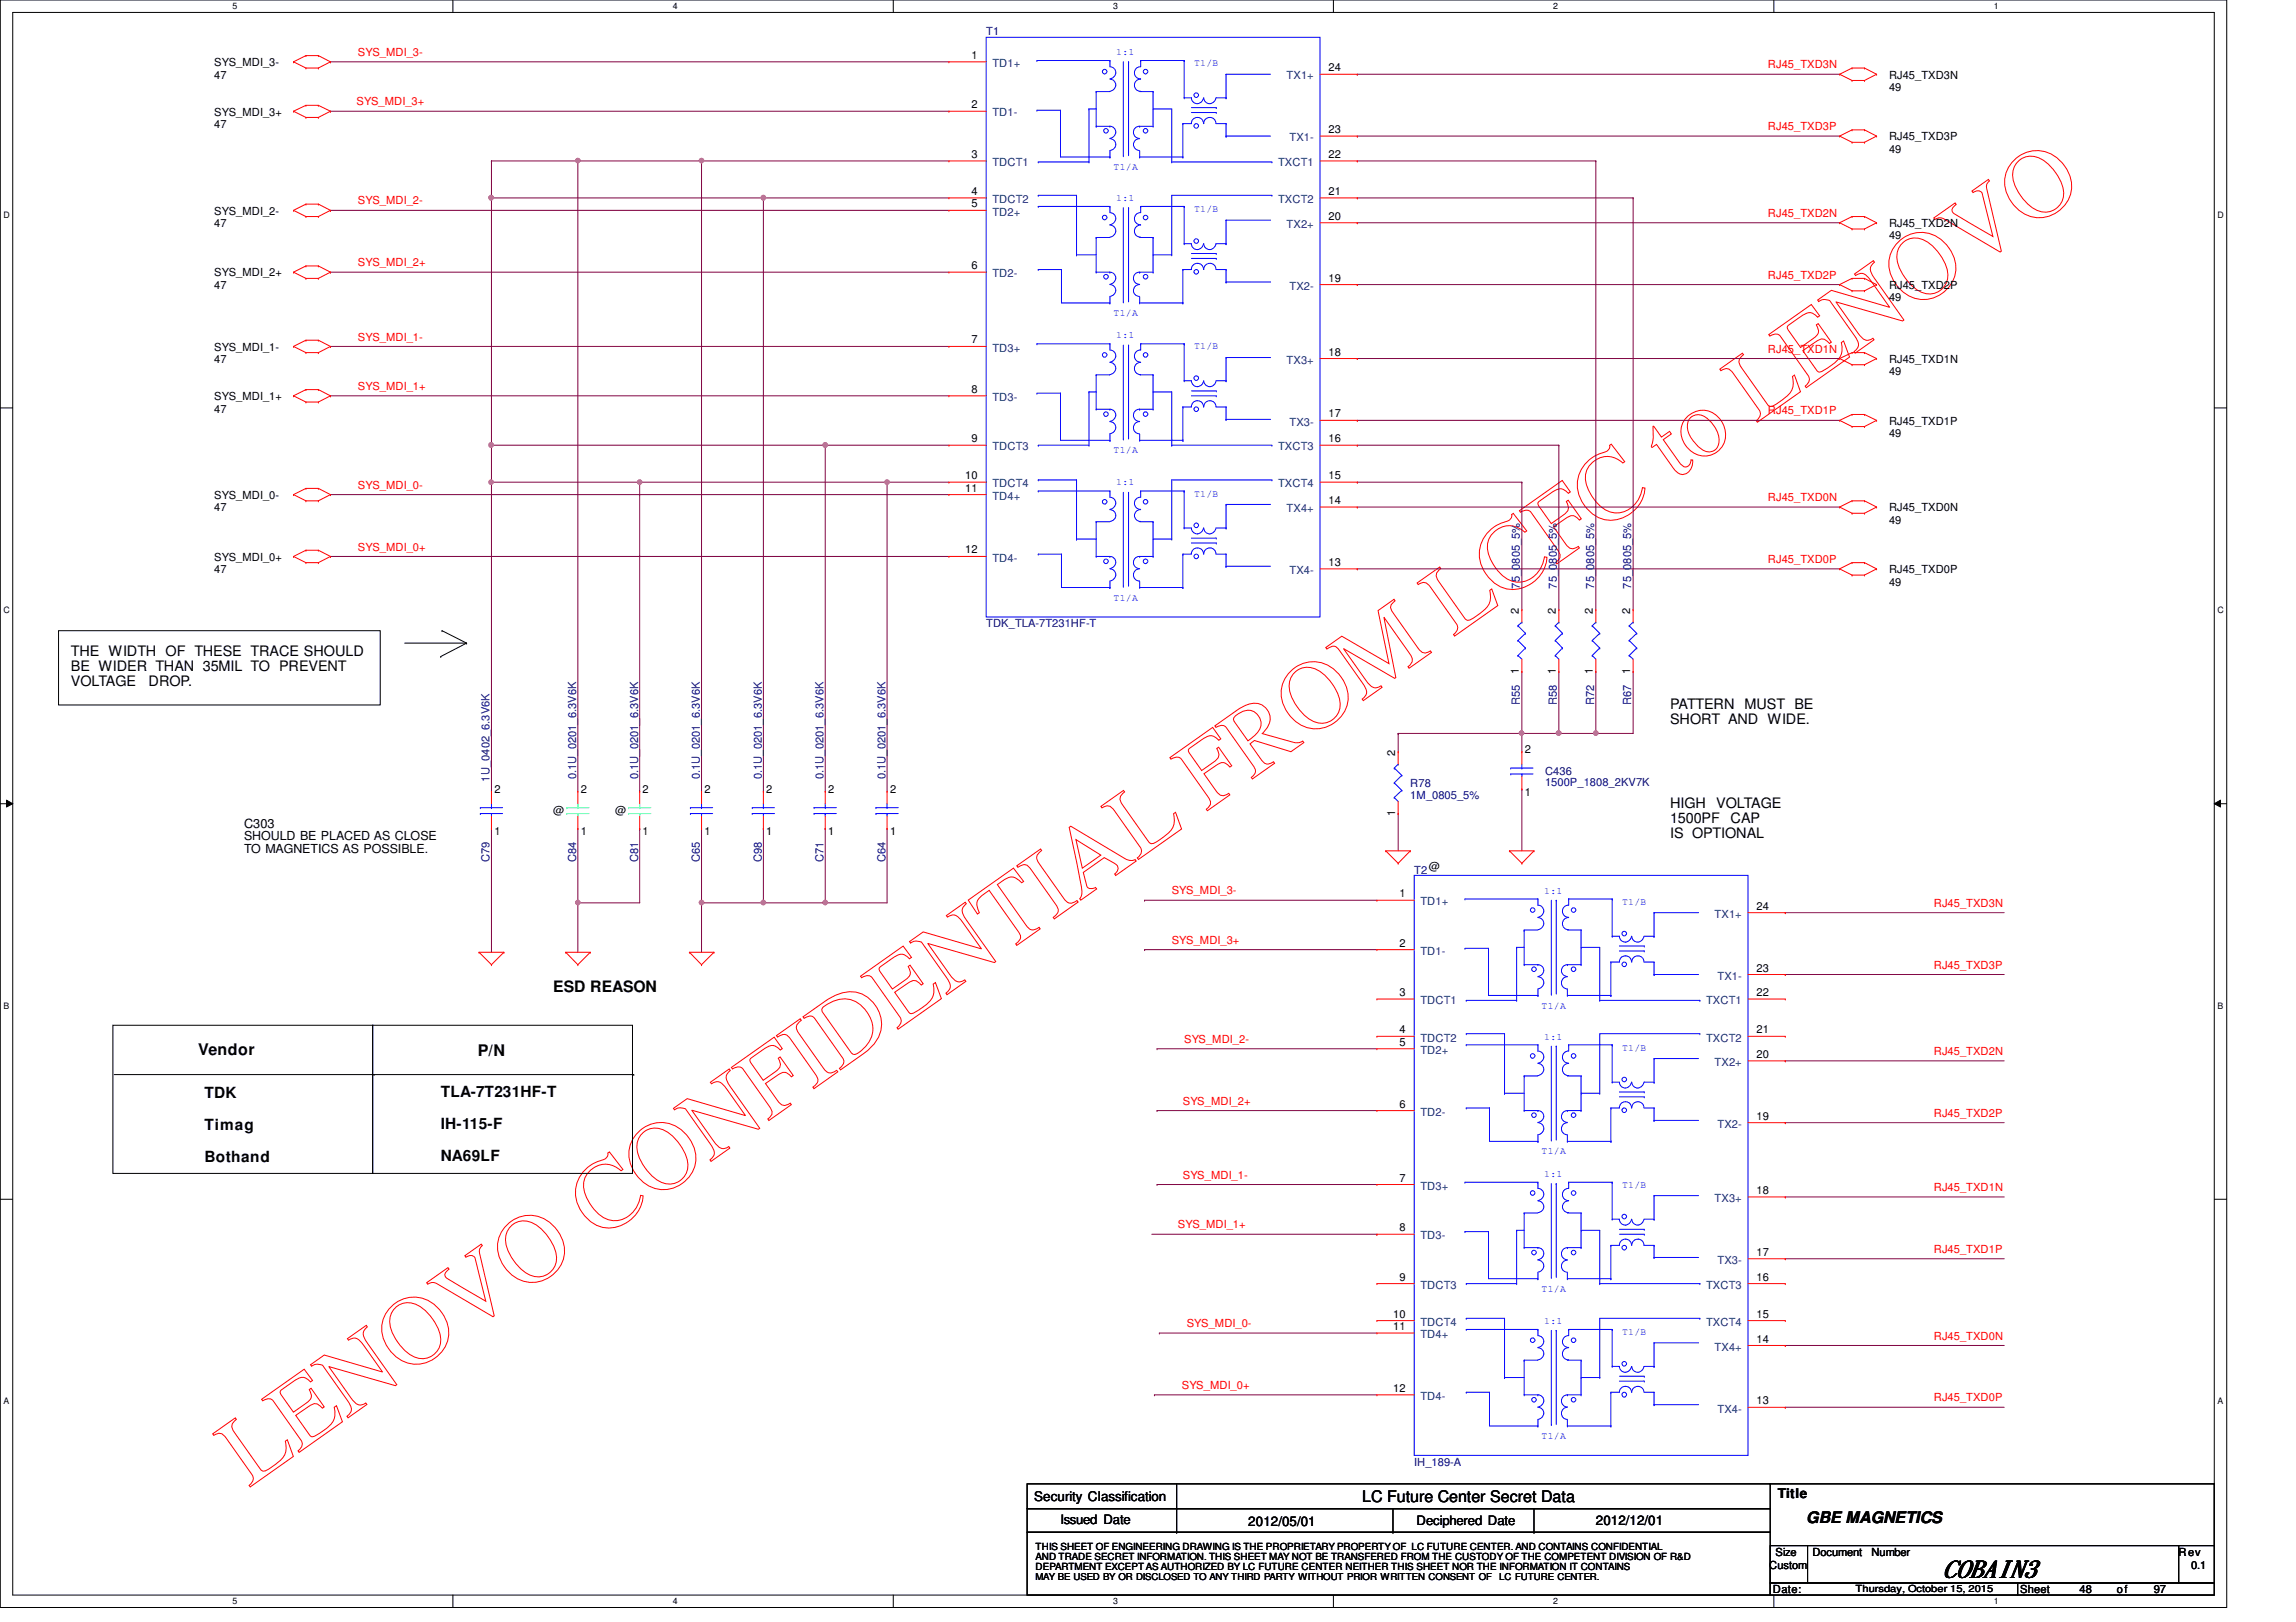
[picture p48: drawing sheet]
<svg xmlns="http://www.w3.org/2000/svg" width="297mm" height="210mm" viewBox="0 0 297 210" stroke-linecap="round" stroke-linejoin="round" font-family="sans-serif">
<defs><g id="words">
<text font-size="12.7" fill="#f00" x="32.2" y="192.5" transform="rotate(-35 32.2 192.5)">LENOVO CONFIDENTIAL FROM LCFC to LENOVO</text>
<text font-size="3.2" x="251.4" y="204">COBAIN3</text>
<g font-size="2.1">
<text x="25.7" y="136.5">Vendor</text>
<text x="61.8" y="136.7">P/N</text>
<text x="176.2" y="194.4">LC Future Center Secret Data</text>
<text x="233.7" y="197.1">GBE MAGNETICS</text>
</g>
<g font-size="2">
<text x="71.6" y="128.3">ESD REASON</text>
<text x="26.5" y="142">TDK</text>
<text x="57" y="141.9">TLA-7T231HF-T</text>
<text x="26.5" y="146.2">Timag</text>
<text x="57" y="146.1">IH-115-F</text>
<text x="26.5" y="150.3">Bothand</text>
<text x="57" y="150.2">NA69LF</text>
</g>
<g font-size="1.9">
<text x="9.2" y="84.9">THE WIDTH OF THESE TRACE SHOULD</text>
<text x="9.2" y="86.8">BE WIDER THAN 35MIL TO PREVENT</text>
<text x="9.2" y="88.7">VOLTAGE</text>
<text x="19.2" y="88.7">DROP.</text>
<text x="216.1" y="91.8">PATTERN MUST BE</text>
<text x="216.1" y="93.7">SHORT AND WIDE.</text>
<text x="216.1" y="104.6">HIGH</text>
<text x="216.1" y="106.5">1500PF</text>
<text x="222" y="104.6">VOLTAGE</text>
<text x="223.9" y="106.5">CAP</text>
<text x="216.1" y="108.4">IS OPTIONAL</text>
</g>
<g font-size="1.7">
<text x="31.6" y="107.1">C303</text>
<text x="133.8" y="194.3">Security Classification</text>
<text x="137.2" y="197.2">Issued Date</text>
<text x="161.5" y="197.5">2012/05/01</text>
<text x="183.3" y="197.4">Deciphered Date</text>
<text x="206.5" y="197.3">2012/12/01</text>
<text x="230" y="193.8">Title</text>
</g>
<g font-size="1.6">
<text x="31.6" y="108.8">SHOULD BE PLACED AS CLOSE</text>
<text x="31.6" y="110.4">TO MAGNETICS AS POSSIBLE.</text>
</g>
<g font-size="1.4" fill="#000080">
<text x="127.6" y="4.6">T1</text>
<text x="196.6" y="76.2" transform="rotate(-90 196.6 76.2)">75_0805_5%</text>
<text x="201.4" y="76.2" transform="rotate(-90 201.4 76.2)">75_0805_5%</text>
<text x="206.2" y="76.2" transform="rotate(-90 206.2 76.2)">75_0805_5%</text>
<text x="211" y="76.2" transform="rotate(-90 211 76.2)">75_0805_5%</text>
<text x="127.6" y="81.2">TDK_TLA-7T231HF-T</text>
<text x="196.6" y="91.2" transform="rotate(-90 196.6 91.2)">R55</text>
<text x="201.4" y="91.2" transform="rotate(-90 201.4 91.2)">R58</text>
<text x="206.2" y="91.2" transform="rotate(-90 206.2 91.2)">R72</text>
<text x="211" y="91.2" transform="rotate(-90 211 91.2)">R67</text>
<text x="63.3" y="101.1" transform="rotate(-90 63.3 101.1)">1U_0402_6.3V6K</text>
<text x="74.5" y="100.8" transform="rotate(-90 74.5 100.8)">0.1U_0201_6.3V6K</text>
<text x="82.5" y="100.8" transform="rotate(-90 82.5 100.8)">0.1U_0201_6.3V6K</text>
<text x="90.5" y="100.8" transform="rotate(-90 90.5 100.8)">0.1U_0201_6.3V6K</text>
<text x="98.5" y="100.8" transform="rotate(-90 98.5 100.8)">0.1U_0201_6.3V6K</text>
<text x="106.5" y="100.8" transform="rotate(-90 106.5 100.8)">0.1U_0201_6.3V6K</text>
<text x="114.6" y="100.8" transform="rotate(-90 114.6 100.8)">0.1U_0201_6.3V6K</text>
<text x="182.5" y="101.9">R78</text>
<text x="199.9" y="100.2">C436</text>
<text x="199.9" y="101.7">1500P_1808_2KV7K</text>
<text x="182.5" y="103.5">1M_0805_5%</text>
<text x="63.3" y="111.5" transform="rotate(-90 63.3 111.5)">C79</text>
<text x="74.5" y="111.5" transform="rotate(-90 74.5 111.5)">C84</text>
<text x="82.5" y="111.5" transform="rotate(-90 82.5 111.5)">C81</text>
<text x="90.5" y="111.5" transform="rotate(-90 90.5 111.5)">C65</text>
<text x="98.5" y="111.5" transform="rotate(-90 98.5 111.5)">C98</text>
<text x="106.5" y="111.5" transform="rotate(-90 106.5 111.5)">C71</text>
<text x="114.6" y="111.5" transform="rotate(-90 114.6 111.5)">C64</text>
<text x="183" y="113.1">T2</text>
<text x="183" y="189.7">IH_189-A</text>
</g>
<g font-size="1.4">
<text x="27.7" y="8.6">SYS_MDI_3-</text>
<text x="27.7" y="10.2">47</text>
<text x="125.7" y="7.6">1</text>
<text x="171.9" y="9.2">24</text>
<text x="244.4" y="10.2">RJ45_TXD3N</text>
<text x="244.4" y="11.8">49</text>
<text x="27.7" y="15">SYS_MDI_3+</text>
<text x="27.7" y="16.6">47</text>
<text x="125.7" y="14">2</text>
<text x="171.9" y="17.2">23</text>
<text x="125.7" y="20.4">3</text>
<text x="171.9" y="20.4">22</text>
<text x="244.4" y="18.2">RJ45_TXD3P</text>
<text x="244.4" y="19.8">49</text>
<text x="27.7" y="27.8">SYS_MDI_2-</text>
<text x="27.7" y="29.4">47</text>
<text x="125.7" y="25.2">4</text>
<text x="125.7" y="26.8">5</text>
<text x="171.9" y="28.4">20</text>
<text x="171.9" y="25.2">21</text>
<text x="244.4" y="29.4">RJ45_TXD2N</text>
<text x="27.7" y="35.8">SYS_MDI_2+</text>
<text x="125.7" y="34.8">6</text>
<text x="244.4" y="31">49</text>
<text x="27.7" y="37.4">47</text>
<text x="171.9" y="36.4">19</text>
<text x="244.4" y="37.4">RJ45_TXD2P</text>
<text x="244.4" y="39">49</text>
<text x="27.7" y="45.4">SYS_MDI_1-</text>
<text x="27.7" y="47">47</text>
<text x="125.7" y="44.5">7</text>
<text x="171.9" y="46">18</text>
<text x="244.4" y="47">RJ45_TXD1N</text>
<text x="27.7" y="51.8">SYS_MDI_1+</text>
<text x="27.7" y="53.4">47</text>
<text x="125.7" y="50.8">8</text>
<text x="244.4" y="48.6">49</text>
<text x="125.7" y="57.2">9</text>
<text x="171.9" y="57.2">16</text>
<text x="171.9" y="54">17</text>
<text x="244.4" y="55">RJ45_TXD1P</text>
<text x="244.4" y="56.6">49</text>
<text x="27.7" y="64.6">SYS_MDI_0-</text>
<text x="124.9" y="62">10</text>
<text x="124.9" y="63.6">11</text>
<text x="171.9" y="65.2">14</text>
<text x="171.9" y="62">15</text>
<text x="27.7" y="66.2">47</text>
<text x="124.9" y="71.6">12</text>
<text x="244.4" y="66.2">RJ45_TXD0N</text>
<text x="244.4" y="67.8">49</text>
<text x="27.7" y="72.6">SYS_MDI_0+</text>
<text x="27.7" y="74.2">47</text>
<text x="171.9" y="73.2">13</text>
<text x="244.4" y="74.2">RJ45_TXD0P</text>
<text x="244.4" y="75.8">49</text>
<text x="196.5" y="79.4" transform="rotate(-90 196.5 79.4)">2</text>
<text x="201.3" y="79.4" transform="rotate(-90 201.3 79.4)">2</text>
<text x="206.1" y="79.4" transform="rotate(-90 206.1 79.4)">2</text>
<text x="210.9" y="79.4" transform="rotate(-90 210.9 79.4)">2</text>
<text x="196.5" y="87.2" transform="rotate(-90 196.5 87.2)">1</text>
<text x="201.3" y="87.2" transform="rotate(-90 201.3 87.2)">1</text>
<text x="206.1" y="87.2" transform="rotate(-90 206.1 87.2)">1</text>
<text x="210.9" y="87.2" transform="rotate(-90 210.9 87.2)">1</text>
<text x="180.5" y="97.8" transform="rotate(-90 180.5 97.8)">2</text>
<text x="197.3" y="97.5">2</text>
<text x="64" y="102.6">2</text>
<text x="71.6" y="105.4">@</text>
<text x="75.1" y="102.6">2</text>
<text x="79.6" y="105.4">@</text>
<text x="83.1" y="102.6">2</text>
<text x="91.1" y="102.6">2</text>
<text x="99.1" y="102.6">2</text>
<text x="107.1" y="102.6">2</text>
<text x="115.1" y="102.6">2</text>
<text x="180.5" y="105.6" transform="rotate(-90 180.5 105.6)">1</text>
<text x="197.3" y="103">1</text>
<text x="64" y="108.1">1</text>
<text x="75.1" y="108.1">1</text>
<text x="83.1" y="108.1">1</text>
<text x="91.1" y="108.1">1</text>
<text x="99.1" y="108.1">1</text>
<text x="107.1" y="108.1">1</text>
<text x="115.1" y="108.1">1</text>
<text x="184.9" y="112.6">@</text>
<text x="181.1" y="116.1">1</text>
<text x="227.2" y="117.7">24</text>
<text x="181.1" y="122.5">2</text>
<text x="227.2" y="125.7">23</text>
<text x="181.1" y="128.9">3</text>
<text x="227.2" y="128.9">22</text>
<text x="181.1" y="133.7">4</text>
<text x="181.1" y="135.3">5</text>
<text x="227.2" y="136.9">20</text>
<text x="227.2" y="133.7">21</text>
<text x="181.1" y="143.3">6</text>
<text x="227.2" y="144.9">19</text>
<text x="181.1" y="152.9">7</text>
<text x="227.2" y="154.5">18</text>
<text x="181.1" y="159.3">8</text>
<text x="181.1" y="165.7">9</text>
<text x="227.2" y="165.7">16</text>
<text x="227.2" y="162.5">17</text>
<text x="180.3" y="170.5">10</text>
<text x="180.3" y="172.1">11</text>
<text x="227.2" y="173.7">14</text>
<text x="227.2" y="170.5">15</text>
<text x="180.3" y="180.1">12</text>
<text x="227.2" y="181.7">13</text>
<text x="228.9" y="203">Custom</text>
<text x="229.7" y="201.4">Size</text>
<text x="234.5" y="201.4">Document</text>
<text x="242.1" y="201.4">Number</text>
<text x="281.9" y="201.4">Rev</text>
<text x="283.5" y="203">0.1</text>
<text x="229.4" y="206.2">Date:</text>
<text x="261.4" y="206.2">Sheet</text>
<text x="269" y="206.2">48</text>
<text x="273.9" y="206.2">of</text>
<text x="278.6" y="206.2">97</text>
</g>
<g font-size="1.4" fill="#f00">
<text x="46.3" y="7.2">SYS_MDI_3-</text>
<text x="228.7" y="8.8">RJ45_TXD3N</text>
<text x="46.1" y="13.6">SYS_MDI_3+</text>
<text x="228.7" y="16.8">RJ45_TXD3P</text>
<text x="46.3" y="26.5">SYS_MDI_2-</text>
<text x="228.7" y="28.1">RJ45_TXD2N</text>
<text x="46.3" y="34.5">SYS_MDI_2+</text>
<text x="228.7" y="36.1">RJ45_TXD2P</text>
<text x="46.3" y="44.1">SYS_MDI_1-</text>
<text x="228.7" y="45.6">RJ45_TXD1N</text>
<text x="46.3" y="50.5">SYS_MDI_1+</text>
<text x="228.7" y="53.6">RJ45_TXD1P</text>
<text x="46.3" y="63.2">SYS_MDI_0-</text>
<text x="228.7" y="64.9">RJ45_TXD0N</text>
<text x="46.3" y="71.2">SYS_MDI_0+</text>
<text x="228.7" y="72.9">RJ45_TXD0P</text>
<text x="151.6" y="115.7">SYS_MDI_3-</text>
<text x="250.2" y="117.3">RJ45_TXD3N</text>
<text x="151.6" y="122.1">SYS_MDI_3+</text>
<text x="250.2" y="125.3">RJ45_TXD3P</text>
<text x="153.2" y="135">SYS_MDI_2-</text>
<text x="250.2" y="136.5">RJ45_TXD2N</text>
<text x="153" y="143">SYS_MDI_2+</text>
<text x="250.2" y="144.5">RJ45_TXD2P</text>
<text x="153" y="152.5">SYS_MDI_1-</text>
<text x="250.2" y="154.1">RJ45_TXD1N</text>
<text x="152.4" y="159">SYS_MDI_1+</text>
<text x="250.2" y="162.1">RJ45_TXD1P</text>
<text x="153.5" y="171.7">SYS_MDI_0-</text>
<text x="250.2" y="173.4">RJ45_TXD0N</text>
<text x="152.9" y="179.7">SYS_MDI_0+</text>
<text x="250.2" y="181.4">RJ45_TXD0P</text>
</g>
<g font-size="1.4" fill="#004080">
<text x="128.4" y="8.7">TD1+</text>
<text x="166.5" y="10.3">TX1+</text>
<text x="128.4" y="15.1">TD1-</text>
<text x="128.4" y="21.5">TDCT1</text>
<text x="165.4" y="21.5">TXCT1</text>
<text x="166.8" y="18.3">TX1-</text>
<text x="128.4" y="26.3">TDCT2</text>
<text x="128.4" y="27.9">TD2+</text>
<text x="165.4" y="26.3">TXCT2</text>
<text x="166.5" y="29.5">TX2+</text>
<text x="128.4" y="35.9">TD2-</text>
<text x="166.8" y="37.5">TX2-</text>
<text x="128.4" y="45.5">TD3+</text>
<text x="166.5" y="47.1">TX3+</text>
<text x="128.4" y="51.9">TD3-</text>
<text x="128.4" y="58.3">TDCT3</text>
<text x="165.4" y="58.3">TXCT3</text>
<text x="166.8" y="55.1">TX3-</text>
<text x="128.4" y="63.1">TDCT4</text>
<text x="128.4" y="64.7">TD4+</text>
<text x="165.4" y="63.1">TXCT4</text>
<text x="166.5" y="66.3">TX4+</text>
<text x="128.4" y="72.7">TD4-</text>
<text x="166.8" y="74.3">TX4-</text>
<text x="183.8" y="117.2">TD1+</text>
<text x="221.8" y="118.8">TX1+</text>
<text x="183.8" y="123.6">TD1-</text>
<text x="183.8" y="130">TDCT1</text>
<text x="220.7" y="130">TXCT1</text>
<text x="222.2" y="126.8">TX1-</text>
<text x="183.8" y="134.8">TDCT2</text>
<text x="183.8" y="136.4">TD2+</text>
<text x="220.7" y="134.8">TXCT2</text>
<text x="221.8" y="138">TX2+</text>
<text x="183.8" y="144.4">TD2-</text>
<text x="222.2" y="146">TX2-</text>
<text x="183.8" y="154">TD3+</text>
<text x="221.8" y="155.6">TX3+</text>
<text x="183.8" y="160.4">TD3-</text>
<text x="183.8" y="166.8">TDCT3</text>
<text x="220.7" y="166.8">TXCT3</text>
<text x="222.2" y="163.6">TX3-</text>
<text x="183.8" y="171.6">TDCT4</text>
<text x="183.8" y="173.2">TD4+</text>
<text x="220.7" y="171.6">TXCT4</text>
<text x="221.8" y="174.8">TX4+</text>
<text x="183.8" y="181.2">TD4-</text>
<text x="222.2" y="182.8">TX4-</text>
</g>
<g font-size="1.3" fill="#00f">
<text x="144.4" y="7.2">1:1</text>
<text x="154.5" y="8.6">T1/B</text>
<text x="144.1" y="22">T1/A</text>
<text x="144.4" y="26">1:1</text>
<text x="154.5" y="27.5">T1/B</text>
<text x="144.1" y="40.9">T1/A</text>
<text x="144.4" y="43.8">1:1</text>
<text x="154.5" y="45.2">T1/B</text>
<text x="144.1" y="58.7">T1/A</text>
<text x="144.4" y="62.8">1:1</text>
<text x="154.5" y="64.3">T1/B</text>
<text x="144.1" y="77.7">T1/A</text>
<text x="199.8" y="115.7">1:1</text>
<text x="209.8" y="117.1">T1/B</text>
<text x="199.4" y="130.5">T1/A</text>
<text x="199.8" y="134.5">1:1</text>
<text x="209.8" y="136">T1/B</text>
<text x="199.4" y="149.4">T1/A</text>
<text x="199.8" y="152.3">1:1</text>
<text x="209.8" y="153.7">T1/B</text>
<text x="199.4" y="167.2">T1/A</text>
<text x="199.8" y="171.3">1:1</text>
<text x="209.8" y="172.8">T1/B</text>
<text x="199.4" y="186.2">T1/A</text>
</g>
<g font-size="1.3">
<text x="134" y="200.6">THIS SHEET OF ENGINEERING DRAWING IS THE PROPRIETARY PROPERTY OF LC FUTURE CENTER. AND CONTAINS CONFIDENTIAL</text>
<text x="134" y="201.9">AND TRADE SECRET INFORMATION. THIS SHEET MAY NOT BE TRANSFERED FROM THE CUSTODY OF THE COMPETENT DIVISION OF R&amp;D</text>
<text x="134" y="203.2">DEPARTMENT EXCEPT AS AUTHORIZED BY LC FUTURE CENTER NEITHER THIS SHEET NOR THE INFORMATION IT CONTAINS</text>
<text x="240.1" y="206">Thursday, October 15, 2015</text>
</g>
<g font-size="1.2">
<text x="134" y="204.5">MAY BE USED BY OR DISCLOSED TO ANY THIRD PARTY WITHOUT PRIOR WRITTEN CONSENT OF</text>
<text x="194" y="204.5">LC FUTURE CENTER.</text>
</g>
<g font-size="1.1">
<text x="30.1" y="1.1">5</text>
<text x="87" y="1.1">4</text>
<text x="144" y="1.1">3</text>
<text x="201" y="1.1">2</text>
<text x="257.9" y="1.1">1</text>
<text x=".5" y="28.2">D</text>
<text x="286.9" y="28.2">D</text>
<text x=".5" y="79.3">C</text>
<text x="286.9" y="79.3">C</text>
<text x=".5" y="130.6">B</text>
<text x="286.9" y="130.6">B</text>
<text x=".5" y="181.7">A</text>
<text x="286.9" y="181.7">A</text>
<text x="30.1" y="207.6">5</text>
<text x="87" y="207.6">4</text>
<text x="144" y="207.6">3</text>
<text x="201" y="207.6">2</text>
<text x="257.9" y="207.6">1</text>
</g>
</g></defs>
<path d="M0 0h288.1v208h-288.1zM1.6 1.6h284.9v204.8h-284.9z" fill="none" stroke="#000" stroke-width=".13"/>
<g fill="#fff">
<path d="M30.1 .2h.6v1.2h-.6z"/>
<path d="M30.1 206.6h.6v1.2h-.6z"/>
</g>
<path d="M58.6 0v1.6M58.6 206.4v1.6" fill="none" stroke="#000" stroke-width=".13"/>
<g fill="#fff">
<path d="M87 .2h.6v1.2h-.6z"/>
<path d="M87 206.6h.6v1.2h-.6z"/>
</g>
<path d="M115.6 0v1.6M115.6 206.4v1.6" fill="none" stroke="#000" stroke-width=".13"/>
<g fill="#fff">
<path d="M144 .2h.6v1.2h-.6z"/>
<path d="M144 206.6h.6v1.2h-.6z"/>
</g>
<path d="M172.5 0v1.6M172.5 206.4v1.6" fill="none" stroke="#000" stroke-width=".13"/>
<g fill="#fff">
<path d="M201 .2h.5v1.2h-.5z"/>
<path d="M201 206.6h.5v1.2h-.5z"/>
</g>
<path d="M229.5 0v1.6M229.5 206.4v1.6" fill="none" stroke="#000" stroke-width=".13"/>
<g fill="#fff">
<path d="M257.9 .2h.6v1.2h-.6z"/>
<path d="M257.9 206.6h.6v1.2h-.6z"/>
<path d="M.5 27.2h.7v1.2h-.7z"/>
<path d="M286.9 27.2h.8v1.2h-.8z"/>
<path d="M.5 78.4h.7v1.1h-.7z"/>
<path d="M286.9 78.4h.8v1.1h-.8z"/>
</g>
<path d="M0 52.8h1.6M286.5 52.8h1.6" fill="none" stroke="#000" stroke-width=".13"/>
<g fill="#fff">
<path d="M.5 129.6h.7v1.2h-.7z"/>
<path d="M286.9 129.6h.7v1.2h-.7z"/>
</g>
<path d="M0 104h1.6M.8 103.5l.8 .5-.8 .4zM286.5 104l.8-.5v.9zM286.5 104h1.6" fill="none" stroke="#000" stroke-width=".13"/>
<path d="M.8 103.5l.8 .5-.8 .4zM286.5 104l.8-.5v.9z" fill="#000"/>
<g fill="#fff">
<path d="M.5 180.8h.7v1.1h-.7z"/>
<path d="M286.9 180.8h.7v1.1h-.7z"/>
</g>
<g fill="none" stroke="#000" stroke-width=".13">
<path d="M7.6 81.6h41.6v9.6h-41.6zM52.4 83.2h8M57 85h.1M57.2 81.6h.1M57.2 81.6l3.2 1.6M60.4 83.2h.1M60.4 83.2l-3.4 1.8M14.6 132.7h33.6v19.1h-33.6zM14.8 139.1h67.2M48.2 132.7h33.6v19.1h-33.6zM48.4 139.1h.1M82 139.1h.1"/>
<path d="M0 155.2h1.6M286.5 155.2h1.6"/>
</g>
<g fill="none" stroke="#800040" stroke-width=".13">
<path d="M42.8 14.4h.1M42.8 8h.1M42.8 14.4h80M42.8 8h80M42.8 35.2h.1M42.8 27.2h.1M42.8 35.2h80M42.8 27.2h80M42.8 51.2h.1M42.8 44.8h.1M42.8 51.2h80M42.8 44.8h80"/>
<path d="M42.8 72h.1M42.8 64h.1M42.8 72h80M42.8 64h80M90.8 116.8h.1M90.8 116.8v6.4M98.8 107.2h.1M98.8 107.2v9.6M106.8 107.2h.1M106.8 107.2v9.6M114.8 107.2h.1M114.8 107.2v9.6"/>
</g>
<circle cx="90.8" cy="116.8" r=".3" fill="#f0f"/>
<circle cx="90.8" cy="116.8" r=".3" fill="none" stroke="#f0f" stroke-width=".13"/>
<path d="M106.8 116.8h.1M106.8 116.8h8" fill="none" stroke="#800040" stroke-width=".13"/>
<circle cx="106.8" cy="116.8" r=".3" fill="#f0f"/>
<circle cx="106.8" cy="116.8" r=".3" fill="none" stroke="#f0f" stroke-width=".13"/>
<path d="M63.6 107.2h.1M63.6 107.2v16M74.8 116.8h.1M74.8 107.2h.1M74.8 107.2v16M82.8 107.2h.1M82.8 107.2v9.6h-8" fill="none" stroke="#800040" stroke-width=".13"/>
<circle cx="74.8" cy="116.8" r=".3" fill="#f0f"/>
<circle cx="74.8" cy="116.8" r=".3" fill="none" stroke="#f0f" stroke-width=".13"/>
<path d="M90.8 107.2h.1M90.8 116.8h.1M90.8 107.2v9.6M90.8 116.8h8" fill="none" stroke="#800040" stroke-width=".13"/>
<circle cx="98.8" cy="116.8" r=".3" fill="#f0f"/>
<circle cx="98.8" cy="116.8" r=".3" fill="none" stroke="#f0f" stroke-width=".13"/>
<g fill="none" stroke="#800040" stroke-width=".13">
<path d="M63.6 25.6h.1M63.6 20.8h.1M63.6 20.8v81.6M90.8 20.8h.1M90.8 20.8h32M98.8 25.6h.1M98.8 25.6h24M63.6 57.6h.1M63.6 57.6h59.2M106.8 57.6h.1M106.8 57.6v44.8M63.6 62.4h.1"/>
<path d="M114.8 62.4h.1M114.8 62.4h8M114.8 62.4v40M98.8 116.8h.1M98.8 116.8h8"/>
</g>
<circle cx="106.8" cy="57.6" r=".31" fill="#f0f"/>
<circle cx="106.8" cy="57.6" r=".31" fill="none" stroke="#f0f" stroke-width=".13"/>
<circle cx="63.5" cy="57.6" r=".31" fill="#f0f"/>
<circle cx="63.5" cy="57.6" r=".31" fill="none" stroke="#f0f" stroke-width=".13"/>
<path d="M63.6 25.6h.1M63.6 25.6h35.2M98.8 25.6h.1M98.8 25.6v76.8" fill="none" stroke="#800040" stroke-width=".13"/>
<circle cx="98.7" cy="25.6" r=".31" fill="#f0f"/>
<circle cx="98.7" cy="25.6" r=".31" fill="none" stroke="#f0f" stroke-width=".13"/>
<circle cx="63.5" cy="25.6" r=".31" fill="#f0f"/>
<circle cx="63.5" cy="25.6" r=".31" fill="none" stroke="#f0f" stroke-width=".13"/>
<path d="M90.8 20.8h.1M90.8 20.8v81.6" fill="none" stroke="#800040" stroke-width=".13"/>
<circle cx="90.8" cy="20.8" r=".3" fill="#f0f"/>
<circle cx="90.8" cy="20.8" r=".3" fill="none" stroke="#f0f" stroke-width=".13"/>
<path d="M82.8 62.4h.1M82.8 62.4v40M82.8 62.4h32" fill="none" stroke="#800040" stroke-width=".13"/>
<circle cx="114.8" cy="62.4" r=".3" fill="#f0f"/>
<circle cx="114.8" cy="62.4" r=".3" fill="none" stroke="#f0f" stroke-width=".13"/>
<path d="M74.8 20.8h.1M74.8 20.8v81.6" fill="none" stroke="#800040" stroke-width=".13"/>
<circle cx="74.8" cy="20.8" r=".3" fill="#f0f"/>
<circle cx="74.8" cy="20.8" r=".3" fill="none" stroke="#f0f" stroke-width=".13"/>
<path d="M74.8 20.8h.1M74.8 20.8h16M63.6 62.4h.1M63.6 62.4h19.2" fill="none" stroke="#800040" stroke-width=".13"/>
<circle cx="82.8" cy="62.4" r=".3" fill="#f0f"/>
<circle cx="82.8" cy="62.4" r=".3" fill="none" stroke="#f0f" stroke-width=".13"/>
<circle cx="63.5" cy="62.4" r=".3" fill="#f0f"/>
<circle cx="63.5" cy="62.4" r=".3" fill="none" stroke="#f0f" stroke-width=".13"/>
<g fill="none" stroke="#800040" stroke-width=".13">
<path d="M175.6 17.6h.1M175.6 9.6h.1M175.6 17.6h62.4M175.6 9.6h62.4M63.6 20.8h.1M63.6 20.8h11.2M175.6 36.8h.1M175.6 28.8h.1M175.6 20.8h.1M175.6 25.6h.1M175.6 20.8h30.9M175.6 36.8h62.4"/>
<path d="M175.6 28.8h62.4M175.6 25.6h35.7M206.5 20.8h.1M206.5 20.8v58.1M211.3 25.6h.1M211.3 25.6v53.3M175.6 54.4h.1M175.6 46.4h.1M175.6 57.6h.1M175.6 54.4h62.4M175.6 46.4h62.4M175.6 57.6h26.1"/>
<path d="M201.7 57.6h.1M201.7 57.6v21.3M175.6 73.6h.1M175.6 65.6h.1M175.6 62.4h.1M175.6 73.6h62.4M175.6 65.6h62.4M175.6 62.4h21.3M196.9 62.4h.1M196.9 62.4v16.5M196.9 86.9h.1M196.9 94.9h.1"/>
<path d="M196.9 86.9v8M201.7 86.9h.1M201.7 86.9v8h-4.8M206.5 94.9h.1M211.3 86.9h.1M211.3 86.9v8h-4.8"/>
</g>
<circle cx="201.7" cy="94.9" r=".31" fill="#f0f"/>
<circle cx="201.7" cy="94.9" r=".31" fill="none" stroke="#f0f" stroke-width=".13"/>
<path d="M206.5 86.9h.1M206.5 86.9v8" fill="none" stroke="#800040" stroke-width=".13"/>
<circle cx="206.5" cy="94.9" r=".3" fill="#f0f"/>
<circle cx="206.5" cy="94.9" r=".3" fill="none" stroke="#f0f" stroke-width=".13"/>
<path d="M180.9 94.9h.1M180.9 94.9h16M196.9 94.9h.1M196.9 94.9v2.4M201.7 94.9h.1M201.7 94.9h4.8M196.9 102.1h.1M196.9 102.1v8" fill="none" stroke="#800040" stroke-width=".13"/>
<circle cx="196.8" cy="94.9" r=".3" fill="#f0f"/>
<circle cx="196.8" cy="94.9" r=".3" fill="none" stroke="#f0f" stroke-width=".13"/>
<g fill="none" stroke="#800040" stroke-width=".13">
<path d="M180.9 94.9h.1M180.9 94.9v2.4M148.1 116.5h.1M148.1 116.5h30M180.9 105.3h.1M180.9 105.3v4.8M231 118.1h.1M231 118.1h28.3M148.1 122.9h.1M148.1 122.9h30M149.7 135.7h.1M149.7 135.7h28.4"/>
<path d="M231 126.1h.1M231 137.3h.1M231 126.1h28.3M231 137.3h28.3M149 159.7h29.1M149.7 153.3h.1M149.7 143.7h.1M149.7 153.3h28.4M149.7 143.7h28.4M178.1 159.7h.1M231 145.3h.1M231 154.9h.1"/>
<path d="M231 145.3h28.3M231 154.9h28.3M150 172.5h.1M150 172.5h28.1M231 162.9h.1M231 174.1h.1M231 162.9h28.3M231 174.1h28.3M149.3 180.5h.1M149.3 180.5h28.8M231 182.1h.1M231 182.1h28.3"/>
</g>
<g fill="none" stroke="#f00" stroke-width=".13">
<path d="M38 8h.1M38 14.4h.1M38 8l1.6 .8M38 14.4l1.6 .8M39.6 7.2h.1M39.6 8.8h.1M39.6 13.6h.1M39.6 15.2h.1M39.6 7.2h1.6M39.6 7.2l-1.6 .8M39.6 8.8h1.6M39.6 13.6h1.6"/>
<path d="M39.6 13.6l-1.6 .8M39.6 15.2h1.6M41.2 7.2h.1M41.2 8.8h.1M41.2 13.6h.1M41.2 15.2h.1M41.2 7.2l1.6 .8M41.2 13.6l1.6 .8M42.8 8h.1M42.8 14.4h.1M42.8 8l-1.6 .8M42.8 14.4l-1.6 .8"/>
<path d="M122.8 14.4h.1M122.8 8h.1M122.8 14.4h4.8M122.8 8h4.8M170.8 17.6h4.8M170.8 9.6h4.8M175.6 17.6h.1M175.6 9.6h.1M238 9.6h.1M238 17.6h.1M238 9.6l1.6 .8M238 17.6l1.6 .8"/>
<path d="M239.6 8.8h.1M239.6 10.4h.1M239.6 16.8h.1M239.6 18.4h.1M239.6 8.8h1.6M239.6 8.8l-1.6 .8M239.6 10.4h1.6M239.6 16.8l-1.6 .8M239.6 16.8h1.6M239.6 18.4h1.6M241.2 8.8h.1M241.2 10.4h.1"/>
<path d="M241.2 16.8h.1M241.2 18.4h.1M241.2 8.8l1.6 .8M241.2 16.8l1.6 .8M242.8 9.6h.1M242.8 17.6h.1M242.8 9.6l-1.6 .8M242.8 17.6l-1.6 .8M38 27.2h.1M38 35.2h.1M38 27.2l1.6 .8M38 35.2l1.6 .8"/>
<path d="M39.6 26.4h.1M39.6 28h.1M39.6 34.4h.1M39.6 36h.1M39.6 26.4h1.6M39.6 26.4l-1.6 .8M39.6 28h1.6M39.6 34.4h1.6M39.6 34.4l-1.6 .8M39.6 36h1.6M41.2 26.4h.1M41.2 28h.1"/>
<path d="M41.2 34.4h.1M41.2 36h.1M41.2 26.4l1.6 .8M41.2 34.4l1.6 .8M42.8 27.2h.1M42.8 35.2h.1M42.8 27.2l-1.6 .8M42.8 35.2l-1.6 .8M122.8 20.8h.1M122.8 25.6h.1M122.8 27.2h.1M122.8 35.2h.1"/>
<path d="M122.8 20.8h4.8M122.8 25.6h4.8M122.8 27.2h4.8M122.8 35.2h4.8M170.8 20.8h4.8M170.8 25.6h4.8M170.8 36.8h4.8M170.8 28.8h4.8M175.6 36.8h.1M175.6 28.8h.1M175.6 25.6h.1M175.6 20.8h.1"/>
<path d="M238 28.8h.1M238 36.8h.1M238 28.8l1.6 .8M238 36.8l1.6 .8M239.6 28h.1M239.6 29.6h.1M239.6 36h.1M239.6 37.6h.1M239.6 28h1.6M239.6 36h1.6M239.6 28l-1.6 .8M239.6 29.6h1.6"/>
<path d="M239.6 36l-1.6 .8M239.6 37.6h1.6M241.2 28h.1M241.2 29.6h.1M241.2 36h.1M241.2 37.6h.1M241.2 28l1.6 .8M241.2 36l1.6 .8M242.8 28.8h.1M242.8 36.8h.1M242.8 28.8l-1.6 .8M242.8 36.8l-1.6 .8"/>
<path d="M38 44.8h.1M38 51.2h.1M38 44.8l1.6 .8M38 51.2l1.6 .8M39.6 44h.1M39.6 45.6h.1M39.6 50.4h.1M39.6 52h.1M39.6 44h1.6M39.6 44l-1.6 .8M39.6 45.6h1.6M39.6 50.4h1.6"/>
<path d="M39.6 50.4l-1.6 .8M39.6 52h1.6M41.2 44h.1M41.2 45.6h.1M41.2 50.4h.1M41.2 52h.1M41.2 44l1.6 .8M41.2 50.4l1.6 .8M42.8 44.8h.1M42.8 51.2h.1M42.8 44.8l-1.6 .8M42.8 51.2l-1.6 .8"/>
<path d="M122.8 44.8h.1M122.8 51.2h.1M122.8 57.6h.1M122.8 44.8h4.8M122.8 51.2h4.8M122.8 57.6h4.8M170.8 57.6h4.8M170.8 46.4h4.8M170.8 54.4h4.8M175.6 57.6h.1M175.6 46.4h.1M175.6 54.4h.1"/>
<path d="M238 46.4h.1M238 54.4h.1M238 46.4l1.6 .8M238 54.4l1.6 .8M239.6 45.6h.1M239.6 47.2h.1M239.6 53.6h.1M239.6 55.2h.1M239.6 45.6h1.6M239.6 45.6l-1.6 .8M239.6 47.2h1.6M239.6 53.6l-1.6 .8"/>
<path d="M239.6 53.6h1.6M239.6 55.2h1.6M241.2 45.6h.1M241.2 47.2h.1M241.2 53.6h.1M241.2 55.2h.1M241.2 45.6l1.6 .8M241.2 53.6l1.6 .8M242.8 46.4h.1M242.8 54.4h.1M242.8 46.4l-1.6 .8M242.8 54.4l-1.6 .8"/>
<path d="M38 64h.1M38 72h.1M38 64l1.6 .8M38 72l1.6 .8M39.6 63.2h.1M39.6 64.8h.1M39.6 71.2h.1M39.6 72.8h.1M39.6 63.2h1.6M39.6 63.2l-1.6 .8M39.6 64.8h1.6M39.6 71.2h1.6"/>
<path d="M39.6 71.2l-1.6 .8M39.6 72.8h1.6M41.2 63.2h.1M41.2 64.8h.1M41.2 71.2h.1M41.2 72.8h.1M41.2 63.2l1.6 .8M41.2 71.2l1.6 .8M42.8 64h.1M42.8 72h.1M42.8 64l-1.6 .8M42.8 72l-1.6 .8"/>
<path d="M122.8 62.4h.1M122.8 64h.1M122.8 72h.1M122.8 62.4h4.8M122.8 64h4.8M122.8 72h4.8M170.8 62.4h4.8M170.8 73.6h4.8M170.8 65.6h4.8M175.6 73.6h.1M175.6 65.6h.1M175.6 62.4h.1"/>
<path d="M196.9 78.9h.1M196.9 78.9v1.6M201.7 78.9h.1M201.7 78.9v1.6M206.5 78.9h.1M206.5 78.9v1.6M211.3 78.9h.1M211.3 78.9v1.6M238 65.6h.1M238 73.6h.1M238 65.6l1.6 .8M238 73.6l1.6 .8"/>
<path d="M239.6 64.8h.1M239.6 66.4h.1M239.6 72.8h.1M239.6 74.4h.1M239.6 64.8h1.6M239.6 72.8h1.6M239.6 64.8l-1.6 .8M239.6 66.4h1.6M239.6 72.8l-1.6 .8M239.6 74.4h1.6M241.2 64.8h.1M241.2 66.4h.1"/>
<path d="M241.2 72.8h.1M241.2 74.4h.1M241.2 64.8l1.6 .8M241.2 72.8l1.6 .8M242.8 65.6h.1M242.8 73.6h.1M242.8 65.6l-1.6 .8M242.8 73.6l-1.6 .8M180.9 97.3h.1M180.9 97.3v1.6M196.9 86.9h.1M196.9 97.3h.1"/>
<path d="M196.9 85.3v1.6M196.9 97.3v1.6M201.7 86.9h.1M201.7 85.3v1.6M206.5 86.9h.1M206.5 85.3v1.6M211.3 86.9h.1M211.3 85.3v1.6M63.6 107.2h.1M63.6 102.4h.1M63.6 102.4v1.6M63.6 105.6v1.6"/>
<path d="M74.8 107.2h.1M74.8 102.4h.1M74.8 102.4v1.6M74.8 105.6v1.6M82.8 107.2h.1M82.8 102.4h.1M82.8 102.4v1.6M82.8 105.6v1.6M90.8 107.2h.1M90.8 102.4h.1M90.8 102.4v1.6M90.8 105.6v1.6"/>
<path d="M98.8 107.2h.1M98.8 102.4h.1M98.8 102.4v1.6M98.8 105.6v1.6M106.8 107.2h.1M106.8 102.4h.1M106.8 102.4v1.6M106.8 105.6v1.6M114.8 107.2h.1M114.8 102.4h.1M114.8 102.4v1.6M114.8 105.6v1.6"/>
<path d="M178.1 116.5h.1M178.1 116.5h4.9M179.3 110.1h.1M179.3 110.1h3.2M179.3 110.1l1.6 1.6M180.9 111.7h.1M180.9 105.3h.1M180.9 103.7v1.6M182.5 110.1h.1M182.5 110.1l-1.6 1.6M195.3 110.1h.1M195.3 110.1h3.2"/>
<path d="M195.3 110.1l1.6 1.6M196.9 111.7h.1M196.9 102.1h.1M196.9 100.5v1.6M198.5 110.1h.1M198.5 110.1l-1.6 1.6M226.1 118.1h4.9M231 118.1h.1M62 123.2h.1M62 123.2h3.2M62 123.2l1.6 1.6M63.6 124.8h.1"/>
<path d="M65.2 123.2h.1M65.2 123.2l-1.6 1.6M73.2 123.2h.1M73.2 123.2h3.2M73.2 123.2l1.6 1.6M74.8 124.8h.1M76.4 123.2h.1M76.4 123.2l-1.6 1.6M89.2 123.2h.1M89.2 123.2h3.2M89.2 123.2l1.6 1.6M90.8 124.8h.1"/>
<path d="M92.4 123.2h.1M92.4 123.2l-1.6 1.6M178.1 122.9h.1M178.1 129.3h.1M178.1 134.1h.1M178.1 135.7h.1M178.1 122.9h4.9M178.1 129.3h4.9M178.1 134.1h4.9M178.1 135.7h4.9M226.1 129.3h4.9M226.1 134.1h4.9"/>
<path d="M226.1 137.3h4.9M226.1 126.1h4.9M231 137.3h.1M231 134.1h.1M231 129.3h.1M231 126.1h.1M178.1 143.7h.1M178.1 153.3h.1M178.1 159.7h.1M178.1 143.7h4.9M178.1 153.3h4.9M178.1 159.7h4.9"/>
<path d="M226.1 154.9h4.9M226.1 145.3h4.9M231 154.9h.1M231 145.3h.1M178.1 166.1h.1M178.1 170.9h.1M178.1 172.5h.1M178.1 166.1h4.9M178.1 170.9h4.9M178.1 172.5h4.9M226.1 166.1h4.9M226.1 170.9h4.9"/>
<path d="M226.1 174.1h4.9M226.1 162.9h4.9M231 166.1h.1M231 174.1h.1M231 170.9h.1M231 162.9h.1M178.1 180.5h.1M178.1 180.5h4.9M226.1 182.1h4.9M231 182.1h.1"/>
</g>
<g fill="none" stroke="#000" stroke-width=".13">
<path d="M132.9 192h96.1v3.2h-96.1zM132.9 195.2h96.1v3.1h-96.1zM132.9 198.3h96.1v8.1h-96.1zM152.2 195.2h.1M152.2 198.3h.1M152.2 192v6.3M180.2 198.3h.1M180.2 195.2v3.1M198.5 198.3h.1M198.5 195.2v3.1M228.9 192h57.6M286.5 192h.1"/>
<path d="M286.5 192v8M229 200h4.8v4.9h-4.8zM229 204.9h32v1.5h-32zM233.8 200h48.1v4.9h-48.1zM261 204.9h25.5v1.5h-25.5zM281.9 200h4.6v4.9h-4.6z"/>
</g>
<g fill="none" stroke="#00ff80" stroke-width=".13">
<path d="M73.3 104.5h.1M73.3 105.3h.1M73.3 104.5h2.9M73.3 105.3h2.9M74.8 105.3h.1M74.8 104.5h.1M74.8 104v.5M74.8 105.3v.3M81.3 104.5h.1M81.3 105.3h.1M81.3 104.5h2.9M81.3 105.3h2.9"/>
<path d="M82.8 105.3h.1M82.8 104.5h.1M82.8 104v.5M82.8 105.3v.3"/>
</g>
<g fill="none" stroke="#00f" stroke-width=".13">
<path d="M127.6 4.8h43.2v75h-43.2zM134.2 7.8h.1M134.2 14.3h.1M134.2 7.8h9.4M134.2 14.3h3M137.2 14.3h.1M137.2 14.3v6h6.4M140.9 14.1h.1M140.9 14.1h.9M140.9 14.1v6.9M141.8 11.9h.1M141.8 16.3h.1"/>
<path d="M141.8 11.9h1.8M141.8 11.9v4.4M141.8 16.3h1.8M143.6 16.3a.78 .78 0 0 1 .8 .8 .78 .78 0 0 1-.8 .8M143.6 7.8h.1M143.6 7.8v.8a.78 .78 0 0 1 .8 .8 .78 .78 0 0 1-.8 .8M143.6 17.9a.76 .76 0 0 1 .8 .8 .76 .76 0 0 1-.8 .8M143.6 10.2a.78 .78 0 0 1 .8 .8 .78 .78 0 0 1-.8 .8M143.6 16.3h.1M143.6 19.5v.8M145.3 8v12.2M146 8h.1"/>
<path d="M146 8v12.2M147.4 17.9a.76 .76 0 0 0-.8 .8 .76 .76 0 0 0 .8 .8M147.4 16.3a.78 .78 0 0 0-.8 .8 .78 .78 0 0 0 .8 .8M147.4 16.3h.1M147.4 19.5v.8M147.4 11.9h1.8M147.4 16.3h1.8M147.6 10.2a.78 .78 0 0 0-.8 .8 .78 .78 0 0 0 .8 .8M147.6 7.8v.8a.78 .78 0 0 0-.8 .8 .78 .78 0 0 0 .8 .8M147.6 7.8h.1M147.6 7.8h5.6M149.2 11.9h.1"/>
<path d="M149.2 16.3h.1M149.2 14.1h.1M149.2 14.1h2.4v6.9M149.2 11.9v4.4M153 16h1.1a.78 .78 0 0 1 .8-.8 .78 .78 0 0 1 .8 .8M153 16h.1M153 16v4.3M153.2 7.8h.1M153.2 12.7h.9a.78 .78 0 0 0 .8 .7 .78 .78 0 0 0 .8-.7M153.2 12.7h.1M153.2 7.8v4.9M154.1 14.6h3.2"/>
<path d="M154.1 13.9h3.2M155.7 12.7a.78 .78 0 0 0 .8 .7 .78 .78 0 0 0 .8-.7M155.7 16a.78 .78 0 0 1 .8-.8 .78 .78 0 0 1 .8 .8M157.3 14.6h.1M157.3 13.9h.1M157.3 16h1.3M157.3 12.7h1.3M158.6 16h.1M158.6 12.7h.1M158.6 17.6h.1M158.6 9.6h.1M158.6 9.6v3.1"/>
<path d="M158.6 16v1.6M158.6 17.6h5.8M158.6 9.6h5.8M134.3 21h.1M134.3 26.7h.1M134.3 34.9h.1M134.3 25.3h.1M134.3 21h6.6M134.3 34.9h3M134.3 26.7h9.3M134.3 25.3h5v7.7M137.3 34.9h.1"/>
<path d="M137.3 34.9v4.3h6.3M139.3 33h.1M139.3 33h2.5M140.9 21h.1M141.8 30.7h.1M141.8 35.2h.1M141.8 30.7v4.5M141.8 30.7h1.8M141.8 35.2h1.8M143.6 20.3h.1M143.6 26.7v.8a.78 .78 0 0 1 .8 .8 .78 .78 0 0 1-.8 .8M143.6 35.2h.1"/>
<path d="M143.6 35.2a.78 .78 0 0 1 .8 .8 .78 .78 0 0 1-.8 .8M143.6 29.1a.78 .78 0 0 1 .8 .8 .78 .78 0 0 1-.8 .8M143.6 39.2h.1M143.6 36.8a.76 .76 0 0 1 .8 .8 .76 .76 0 0 1-.8 .8M143.6 26.7h.1M143.6 38.4v.8M145.3 20.2h.1M145.3 39.1h.1M145.3 26.9v12.2M146 26.9h.1M146 26.9v12.2M147.4 20.3h.1"/>
<path d="M147.4 35.2a.78 .78 0 0 0-.8 .8 .78 .78 0 0 0 .8 .8M147.4 36.8a.76 .76 0 0 0-.8 .8 .76 .76 0 0 0 .8 .8M147.4 39.2h.1M147.4 35.2h.1M147.4 20.3h5.6M147.4 38.4v.8M147.4 30.7h1.8M147.4 35.2h1.8M147.4 39.2h5.6M147.6 29.1a.78 .78 0 0 0-.8 .8 .78 .78 0 0 0 .8 .8M147.6 26.7v.8a.78 .78 0 0 0-.8 .8 .78 .78 0 0 0 .8 .8M147.6 26.7h.1"/>
<path d="M147.6 26.7h5.6M149.2 33h.1M149.2 30.7h.1M149.2 35.2h.1M149.2 30.7v4.5M149.2 33h2.4M151.6 21h.1M151.6 33h.1M151.6 21h12.9M153 20.3h.1M153 34.9h.1M153 34.9h1.1a.78 .78 0 0 1 .8-.8 .78 .78 0 0 1 .8 .8"/>
<path d="M153 39.2h.1M153 34.9v4.3M153.2 31.5h.1M153.2 31.5h.9a.78 .78 0 0 0 .8 .8 .78 .78 0 0 0 .8-.8M153.2 26.7h.1M153.2 26.7v4.8M154.1 33.4h3.2M154.1 32.8h3.2M155.7 34.9a.78 .78 0 0 1 .8-.8 .78 .78 0 0 1 .8 .8M155.7 31.5a.78 .78 0 0 0 .8 .8 .78 .78 0 0 0 .8-.8M157.3 33.4h.1M157.3 32.8h.1"/>
<path d="M157.3 34.9h1.3M157.3 31.5h1.3M158.6 34.9h.1M158.6 28.5h.1M158.6 31.5h.1M158.6 36.5h.1M158.6 28.5v3M158.6 34.9v1.6M158.6 28.5h5.8M158.6 36.5h5.8M164.5 21h.1M164.5 25.3h.1"/>
<path d="M164.5 25.3h-12.9v7.7M134.2 44.5h.1M134.2 50.9h.1M134.2 44.5h9.4M134.2 50.9h3M134.3 57.6h.1M134.3 57.6h6.6M137.2 50.9h.1M137.2 50.9v6.1h6.4M140.9 50.7h.1M140.9 57.6h.1M140.9 50.7v6.9"/>
<path d="M140.9 50.7h.9M141.8 48.5h.1M141.8 53h.1M141.8 48.5v4.5M141.8 48.5h1.8M141.8 53h1.8M143.6 44.5v.8a.78 .78 0 0 1 .8 .8 .78 .78 0 0 1-.8 .8M143.6 53h.1M143.6 53a.78 .78 0 0 1 .8 .7 .78 .78 0 0 1-.8 .8M143.6 46.9a.78 .78 0 0 1 .8 .8 .78 .78 0 0 1-.8 .8M143.6 57h.1M143.6 54.6a.78 .78 0 0 1 .8 .8 .78 .78 0 0 1-.8 .7"/>
<path d="M143.6 44.5h.1M143.6 56.2v.8M145.3 56.8h.1M145.3 44.7v12.1M146 44.7h.1M146 44.7v12.1M147.4 53a.78 .78 0 0 0-.8 .7 .78 .78 0 0 0 .8 .8M147.4 54.6a.78 .78 0 0 0-.8 .7 .78 .78 0 0 0 .8 .8M147.4 57h.1M147.4 53h.1M147.4 56.2v.8M147.4 48.5h1.8"/>
<path d="M147.4 53h1.8M147.4 57h5.6M147.6 46.9a.78 .78 0 0 0-.8 .8 .78 .78 0 0 0 .8 .8M147.6 44.5v.8a.78 .78 0 0 0-.8 .8 .78 .78 0 0 0 .8 .8M147.6 44.5h.1M147.6 44.5h5.6M149.2 50.7h.1M149.2 48.5h.1M149.2 53h.1M149.2 48.5v4.5M149.2 50.7h2.4v6.9M151.6 57.6h.1"/>
<path d="M151.6 57.6h12.9M153 52.7h.1M153 52.7h1.1a.78 .78 0 0 1 .8-.8 .78 .78 0 0 1 .8 .8M153 57h.1M153 52.7v4.3M153.2 49.3h.1M153.2 49.3h.9a.78 .78 0 0 0 .8 .7 .78 .78 0 0 0 .8-.7M153.2 44.5h.1M153.2 44.5v4.8M154.1 51.2h3.2M154.1 50.6h3.2M155.7 52.7a.78 .78 0 0 1 .8-.8 .78 .78 0 0 1 .8 .8"/>
<path d="M155.7 49.3a.78 .78 0 0 0 .8 .7 .78 .78 0 0 0 .8-.7M157.3 51.2h.1M157.3 50.6h.1M157.3 52.7h1.3M157.3 49.3h1.3M158.6 52.7h.1M158.6 46.3h.1M158.6 49.3h.1M158.6 54.3h.1M158.6 46.3v3M158.6 52.7v1.6M158.6 46.3h5.8"/>
<path d="M158.6 54.3h5.8M164.5 57.6h.1M134.3 62.1h.1M134.3 63.5h.1M134.3 71.7h.1M134.3 62.1h5v7.7M134.3 71.7h3M134.3 63.5h9.3M137.3 71.7h.1M137.3 71.7v4.3h6.3M139.3 69.8h.1M139.3 69.8h2.5"/>
<path d="M141.8 72h.1M141.8 67.5h.1M141.8 67.5v4.5M141.8 67.5h1.8M141.8 72h1.8M143.6 63.5v.8a.78 .78 0 0 1 .8 .8 .78 .78 0 0 1-.8 .8M143.6 63.5h.1M143.6 73.6a.78 .78 0 0 1 .8 .8 .78 .78 0 0 1-.8 .8M143.6 76h.1M143.6 66a.76 .76 0 0 1 .8 .7 .76 .76 0 0 1-.8 .8M143.6 72a.78 .78 0 0 1 .8 .8 .78 .78 0 0 1-.8 .8M143.6 72h.1"/>
<path d="M143.6 75.2v.8M145.3 75.9h.1M145.3 63.7v12.2M146 63.7h.1M146 63.7v12.2M147.4 73.6a.78 .78 0 0 0-.8 .8 .78 .78 0 0 0 .8 .8M147.4 72h.1M147.4 72a.78 .78 0 0 0-.8 .8 .78 .78 0 0 0 .8 .8M147.4 76h.1M147.4 75.2v.8M147.4 67.5h1.8M147.4 72h1.8"/>
<path d="M147.4 76h5.6M147.6 63.5v.8a.78 .78 0 0 0-.8 .8 .78 .78 0 0 0 .8 .8M147.6 66a.76 .76 0 0 0-.8 .7 .76 .76 0 0 0 .8 .8M147.6 63.5h.1M147.6 63.5h5.6M149.2 72h.1M149.2 67.5h.1M149.2 69.8h.1M149.2 67.5v4.5M149.2 69.8h2.4M151.6 69.8h.1M153 76h.1"/>
<path d="M153 71.7h.1M153 71.7h1.1a.78 .78 0 0 1 .8-.8 .78 .78 0 0 1 .8 .8M153 71.7v4.3M153.2 63.5h.1M153.2 68.3h.1M153.2 68.3h.9a.78 .78 0 0 0 .8 .8 .78 .78 0 0 0 .8-.8M153.2 63.5v4.8M154.1 70.3h3.2M154.1 69.6h3.2M155.7 68.3a.78 .78 0 0 0 .8 .8 .78 .78 0 0 0 .8-.8M155.7 71.7a.78 .78 0 0 1 .8-.8 .78 .78 0 0 1 .8 .8M157.3 70.3h.1"/>
<path d="M157.3 69.6h.1M157.3 68.3h1.3M157.3 71.7h1.3M158.6 68.3h.1M158.6 65.3h.1M158.6 71.7h.1M158.6 73.3h.1M158.6 65.3v3M158.6 71.7v1.6M158.6 65.3h5.8M158.6 73.3h5.8M164.5 62.1h.1"/>
<path d="M164.5 62.1h-12.9v7.7M180.4 99.4h.1M180.4 99.4l1 .9M180.9 98.9h.1M180.9 98.9l-.5 .5M195.4 99.4h.1M195.4 99.4h2.9M196.4 84.8h.1M196.4 82.9h.1M196.4 81h.1M196.4 84.8l.5 .5M196.4 82.9l1 1"/>
<path d="M196.4 81l1 1M196.9 80.5h.1M196.9 99.4h.1M196.9 80.5l-.5 .5M196.9 98.9v.5M197.4 83.9h.1M197.4 82h.1M197.4 83.9l-1 .9M197.4 82l-1 .9M201.2 84.8h.1M201.2 82.9h.1M201.2 81h.1"/>
<path d="M201.2 84.8l.5 .5M201.2 82.9l.9 1M201.2 81l.9 1M201.7 80.5h.1M201.7 80.5l-.5 .5M202.1 83.9h.1M202.1 82h.1M202.1 83.9l-.9 .9M202.1 82l-.9 .9M206 84.8h.1M206 82.9h.1M206 81h.1"/>
<path d="M206 84.8l.5 .5M206 82.9l1 1M206 81l1 1M206.5 80.5h.1M206.5 80.5l-.5 .5M207 83.9h.1M207 82h.1M207 83.9l-1 .9M207 82l-1 .9M210.8 84.8h.1M210.8 82.9h.1M210.8 81h.1"/>
<path d="M210.8 84.8l.5 .5M210.8 82.9l.9 1M210.8 81l.9 1M211.3 80.5h.1M211.3 80.5l-.5 .5M211.7 83.9h.1M211.7 82h.1M211.7 83.9l-.9 .9M211.7 82l-.9 .9M62.1 104.5h.1M62.1 105.3h.1M62.1 104.5h2.9"/>
<path d="M62.1 105.3h2.9M63.6 105.3h.1M63.6 104.5h.1M63.6 104v.5M63.6 105.3v.3M89.3 104.5h.1M89.3 105.3h.1M89.3 104.5h2.9M89.3 105.3h2.9M90.8 105.3h.1M90.8 104.5h.1M90.8 104v.5"/>
<path d="M90.8 105.3v.3M97.3 104.5h.1M97.3 105.3h.1M97.3 104.5h2.9M97.3 105.3h2.9M98.8 105.3h.1M98.8 104.5h.1M98.8 104v.5M98.8 105.3v.3M105.3 104.5h.1M105.3 105.3h.1M105.3 104.5h2.9"/>
<path d="M105.3 105.3h2.9M106.8 105.3h.1M106.8 104.5h.1M106.8 104v.5M106.8 105.3v.3M113.3 104.5h.1M113.3 105.3h.1M113.3 104.5h2.9M113.3 105.3h2.9M114.8 105.3h.1M114.8 104.5h.1M114.8 104v.5"/>
<path d="M114.8 105.3v.3M180.4 103.2h.1M180.4 101.3h.1M180.4 103.2l.5 .5M180.4 101.3l1 1M181.4 102.3h.1M181.4 100.3h.1M181.4 102.3l-1 .9M181.4 100.3l-1 1M183 113.3h43.1v75h-43.1zM189.5 116.3h.1M189.5 116.3h9.5"/>
<path d="M195.4 100.2h.1M195.4 100.2h2.9M196.9 100.2h.1M196.9 100.2v.3M199 116.3h.1M199 116.3v.8a.78 .78 0 0 1 .7 .8 .78 .78 0 0 1-.7 .8M199 118.7a.78 .78 0 0 1 .7 .8 .78 .78 0 0 1-.7 .8M200.7 116.5v12.2M201.3 116.5h.1M201.3 116.5v12.2M202.9 118.7a.78 .78 0 0 0-.8 .8 .78 .78 0 0 0 .8 .8M202.9 116.3v.8a.78 .78 0 0 0-.8 .8 .78 .78 0 0 0 .8 .8"/>
<path d="M202.9 116.3h.1M202.9 116.3h5.7M208.6 116.3h.1M208.6 116.3v4.9M214 118.1h.1M214 118.1v3.1M214 118.1h5.7M189.5 122.7h.1M189.5 122.7h3.1M189.7 129.5h.1M189.7 135.2h.1M189.7 133.8h.1"/>
<path d="M189.7 129.5h6.5M189.7 135.2h9.3M189.7 133.8h4.9v7.7M192.6 122.7h.1M192.6 122.7v6.1h6.4M196.2 122.6h.1M196.2 129.5h.1M196.2 122.6h1M196.2 122.6v6.9M197.2 120.4h.1M197.2 124.8h.1M197.2 139.2h.1"/>
<path d="M197.2 120.4h1.8M197.2 120.4v4.4M197.2 139.2v4.5M197.2 124.8h1.8M197.2 139.2h1.8M199 124.8a.76 .76 0 0 1 .7 .8 .76 .76 0 0 1-.7 .8M199 126.4a.78 .78 0 0 1 .7 .8 .78 .78 0 0 1-.7 .8M199 128.8h.1M199 124.8h.1M199 135.2v.8a.78 .78 0 0 1 .7 .8 .78 .78 0 0 1-.7 .8M199 137.6a.78 .78 0 0 1 .7 .8 .78 .78 0 0 1-.7 .8M199 135.2h.1"/>
<path d="M199 128v.8M200.7 128.7h.1M200.7 135.4v12.1M201.3 135.4h.1M201.3 135.4v12.1M202.8 126.4a.78 .78 0 0 0-.8 .8 .78 .78 0 0 0 .8 .8M202.8 124.8a.76 .76 0 0 0-.8 .8 .76 .76 0 0 0 .8 .8M202.8 128.8h.1M202.8 124.8h.1M202.8 128.8h5.6M202.8 128v.8M202.8 120.4h1.8"/>
<path d="M202.8 124.8h1.8M202.8 139.2h1.8M202.9 137.6a.78 .78 0 0 0-.8 .8 .78 .78 0 0 0 .8 .8M202.9 135.2v.8a.78 .78 0 0 0-.8 .8 .78 .78 0 0 0 .8 .8M202.9 135.2h.1M202.9 135.2h5.7M204.6 120.4h.1M204.6 124.8h.1M204.6 122.6h.1M204.6 139.2h.1M204.6 122.6h2.4v6.9M204.6 120.4v4.4"/>
<path d="M204.6 139.2v4.5M207 129.5h.1M207 129.5h12.9M208.4 128.8h.1M208.4 124.5h1.1a.78 .78 0 0 1 .8-.8 .78 .78 0 0 1 .8 .8M208.4 124.5h.1M208.4 124.5v4.3M208.6 121.2h.9a.78 .78 0 0 0 .8 .7 .78 .78 0 0 0 .8-.7M208.6 121.2h.1M208.6 135.2h.1M208.6 135.2v4.8M209.5 123.1h3.2"/>
<path d="M209.5 122.4h3.2M211.1 121.2a.78 .78 0 0 0 .8 .7 .78 .78 0 0 0 .8-.7M211.1 124.5a.78 .78 0 0 1 .8-.8 .78 .78 0 0 1 .8 .8M212.7 123.1h.1M212.7 122.4h.1M212.7 124.5h1.3M212.7 121.2h1.3M214 124.5h.1M214 121.2h.1M214 126.1h.1M214 137h.1M214 124.5v1.6"/>
<path d="M214 137v3M214 126.1h5.7M214 137h5.7M219.9 129.5h.1M219.9 133.8h.1M219.9 133.8h-12.9v7.7M189.5 153h.1M189.5 159.4h.1M189.5 153h9.5M189.5 159.4h3.1M189.7 143.4h.1M189.7 143.4h3"/>
<path d="M192.6 159.4h.1M192.6 159.4v6.1h6.4M192.7 143.4h.1M192.7 143.4v4.3h6.3M194.6 141.5h.1M194.6 141.5h2.6M196.2 159.2h.1M196.2 159.2v6.9M196.2 159.2h1M197.2 143.7h.1M197.2 157h.1M197.2 157v4.5"/>
<path d="M197.2 143.7h1.8M197.2 157h1.8M199 143.7h.1M199 143.7a.76 .76 0 0 1 .7 .8 .76 .76 0 0 1-.7 .7M199 147.7h.1M199 145.3a.78 .78 0 0 1 .7 .8 .78 .78 0 0 1-.7 .8M199 153v.8a.78 .78 0 0 1 .7 .8 .78 .78 0 0 1-.7 .8M199 155.4a.76 .76 0 0 1 .7 .8 .76 .76 0 0 1-.7 .7M199 153h.1M199 146.9v.8M200.7 147.5h.1M200.7 153.2v12.1"/>
<path d="M201.3 153.2h.1M201.3 153.2v12.1M202.8 143.7a.76 .76 0 0 0-.8 .8 .76 .76 0 0 0 .8 .7M202.8 145.3a.78 .78 0 0 0-.8 .8 .78 .78 0 0 0 .8 .8M202.8 147.7h.1M202.8 143.7h.1M202.8 146.9v.8M202.8 143.7h1.8M202.8 147.7h5.6M202.8 157h1.8M202.9 155.4a.76 .76 0 0 0-.8 .8 .76 .76 0 0 0 .8 .7M202.9 153v.8a.78 .78 0 0 0-.8 .8 .78 .78 0 0 0 .8 .8"/>
<path d="M202.9 153h.1M202.9 153h5.7M204.6 141.5h.1M204.6 143.7h.1M204.6 159.2h.1M204.6 157h.1M204.6 157v4.5M204.6 159.2h2.4v6.9M204.6 141.5h2.4M207 141.5h.1M208.4 143.4h.1M208.4 143.4h1.1a.78 .78 0 0 1 .8-.8 .78 .78 0 0 1 .8 .8"/>
<path d="M208.4 147.7h.1M208.4 143.4v4.3M208.6 140h.1M208.6 140h.9a.78 .78 0 0 0 .8 .8 .78 .78 0 0 0 .8-.8M208.6 157.8h.1M208.6 157.8h.9a.78 .78 0 0 0 .8 .7 .78 .78 0 0 0 .8-.7M208.6 153h.1M208.6 153v4.8M209.5 141.9h3.2M209.5 141.3h3.2M209.5 159.7h3.2M209.5 159.1h3.2"/>
<path d="M211.1 143.4a.78 .78 0 0 1 .8-.8 .78 .78 0 0 1 .8 .8M211.1 140a.78 .78 0 0 0 .8 .8 .78 .78 0 0 0 .8-.8M211.1 157.8a.78 .78 0 0 0 .8 .7 .78 .78 0 0 0 .8-.7M212.7 141.9h.1M212.7 141.3h.1M212.7 159.7h.1M212.7 159.1h.1M212.7 143.4h1.3M212.7 140h1.3M212.7 157.8h1.3M214 143.4h.1M214 140h.1"/>
<path d="M214 145h.1M214 154.7h.1M214 157.8h.1M214 143.4v1.6M214 154.7v3.1M214 145h5.7M214 154.7h5.7M189.7 170.6h.1M189.7 172h.1M189.7 166.1h.1M189.7 170.6h4.9v7.7M189.7 172h9.3"/>
<path d="M189.7 166.1h6.5M194.6 178.3h.1M194.6 178.3h2.6M196.2 166.1h.1M197.2 161.5h.1M197.2 176h.1M197.2 176v4.5M197.2 176h1.8M197.2 161.5h1.8M199 172v.8a.76 .76 0 0 1 .7 .8 .76 .76 0 0 1-.7 .8M199 172h.1M199 161.5h.1"/>
<path d="M199 161.5a.78 .78 0 0 1 .7 .7 .78 .78 0 0 1-.7 .8M199 165.5h.1M199 174.4a.78 .78 0 0 1 .7 .8 .78 .78 0 0 1-.7 .8M199 163.1a.78 .78 0 0 1 .7 .8 .78 .78 0 0 1-.7 .7M199 164.7v.8M200.7 165.3h.1M200.7 172.2v12.2M201.3 172.2h.1M201.3 172.2v12.2M202.8 161.5a.78 .78 0 0 0-.8 .7 .78 .78 0 0 0 .8 .8M202.8 163.1a.78 .78 0 0 0-.8 .8 .78 .78 0 0 0 .8 .7M202.8 165.5h.1"/>
<path d="M202.8 161.5h.1M202.8 164.7v.8M202.8 176h1.8M202.8 161.5h1.8M202.8 165.5h5.6M202.9 172v.8a.76 .76 0 0 0-.8 .8 .76 .76 0 0 0 .8 .8M202.9 174.4a.78 .78 0 0 0-.8 .8 .78 .78 0 0 0 .8 .8M202.9 172h.1M202.9 172h5.7M204.6 176h.1M204.6 178.3h.1M204.6 161.5h.1"/>
<path d="M204.6 176v4.5M204.6 178.3h2.4M207 178.3h.1M207 166.1h.1M207 166.1h12.9M208.4 161.2h.1M208.4 161.2h1.1a.78 .78 0 0 1 .8-.8 .78 .78 0 0 1 .8 .8M208.4 165.5h.1M208.4 161.2v4.3M208.6 172h.1M208.6 176.8h.1M208.6 176.8h.9a.78 .78 0 0 0 .8 .8 .78 .78 0 0 0 .8-.8"/>
<path d="M208.6 172v4.8M209.5 178.7h3.2M209.5 178.1h3.2M211.1 176.8a.78 .78 0 0 0 .8 .8 .78 .78 0 0 0 .8-.8M211.1 161.2a.78 .78 0 0 1 .8-.8 .78 .78 0 0 1 .8 .8M212.7 178.7h.1M212.7 178.1h.1M212.7 161.2h1.3M212.7 176.8h1.3M214 176.8h.1M214 173.8h.1M214 161.2h.1"/>
<path d="M214 162.7h.1M214 161.2v1.5M214 173.8v3M214 173.8h5.7M214 162.7h5.7M219.9 170.6h.1M219.9 166.1h.1M219.9 170.6h-12.9v7.7M189.7 180.2h.1M189.7 180.2h3M192.7 180.2h.1M192.7 180.2v4.3h6.3"/>
<path d="M197.2 180.5h.1M197.2 180.5h1.8M199 182.1a.78 .78 0 0 1 .7 .8 .78 .78 0 0 1-.7 .8M199 184.5h.1M199 180.5a.78 .78 0 0 1 .7 .8 .78 .78 0 0 1-.7 .8M199 180.5h.1M199 183.7v.8M200.7 184.4h.1M202.8 182.1a.78 .78 0 0 0-.8 .8 .78 .78 0 0 0 .8 .8M202.8 180.5h.1M202.8 180.5a.78 .78 0 0 0-.8 .8 .78 .78 0 0 0 .8 .8M202.8 184.5h.1"/>
<path d="M202.8 183.7v.8M202.8 180.5h1.8M202.8 184.5h5.6M204.6 180.5h.1M208.4 184.5h.1M208.4 180.2h.1M208.4 180.2h1.1a.78 .78 0 0 1 .8-.8 .78 .78 0 0 1 .8 .8M208.4 180.2v4.3M211.1 180.2a.78 .78 0 0 1 .8-.8 .78 .78 0 0 1 .8 .8M212.7 180.2h1.3M214 180.2h.1M214 181.8h.1"/>
<path d="M214 180.2v1.6M214 181.8h5.7"/>
<circle cx="142.9" cy="9.3" r=".3"/>
<circle cx="143.1" cy="16.9" r=".3"/>
<circle cx="148.2" cy="16.9" r=".3"/>
<circle cx="148.2" cy="9.3" r=".3"/>
<circle cx="154.8" cy="16.3" r=".3"/>
<circle cx="154.8" cy="12.3" r=".3"/>
<circle cx="142.9" cy="28.1" r=".3"/>
<circle cx="143.1" cy="35.8" r=".3"/>
<circle cx="148.2" cy="28.1" r=".3"/>
<circle cx="148.2" cy="35.8" r=".3"/>
<circle cx="154.8" cy="35.2" r=".3"/>
<circle cx="154.8" cy="31.2" r=".3"/>
<circle cx="142.9" cy="45.9" r=".3"/>
<circle cx="143.1" cy="53.6" r=".3"/>
<circle cx="148.2" cy="45.9" r=".3"/>
<circle cx="148.2" cy="53.6" r=".3"/>
<circle cx="154.8" cy="48.9" r=".3"/>
<circle cx="154.8" cy="53" r=".3"/>
<circle cx="142.9" cy="64.9" r=".3"/>
<circle cx="143.1" cy="72.6" r=".3"/>
<circle cx="148.2" cy="72.6" r=".3"/>
<circle cx="148.2" cy="64.9" r=".3"/>
<circle cx="154.8" cy="72" r=".3"/>
<circle cx="154.8" cy="68" r=".3"/>
<circle cx="198.3" cy="117.8" r=".3"/>
<circle cx="203.6" cy="117.8" r=".3"/>
<circle cx="198.3" cy="136.6" r=".3"/>
<circle cx="198.5" cy="125.4" r=".3"/>
<circle cx="203.6" cy="136.6" r=".3"/>
<circle cx="203.6" cy="125.4" r=".3"/>
<circle cx="210.1" cy="124.8" r=".3"/>
<circle cx="210.1" cy="139.7" r=".3"/>
<circle cx="210.1" cy="120.8" r=".3"/>
<circle cx="198.3" cy="154.4" r=".3"/>
<circle cx="198.5" cy="144.3" r=".3"/>
<circle cx="203.6" cy="154.4" r=".3"/>
<circle cx="203.6" cy="144.3" r=".3"/>
<circle cx="210.1" cy="157.4" r=".3"/>
<circle cx="210.1" cy="143.7" r=".3"/>
<circle cx="198.3" cy="173.4" r=".3"/>
<circle cx="198.5" cy="162.1" r=".3"/>
<circle cx="203.6" cy="173.4" r=".3"/>
<circle cx="203.6" cy="162.1" r=".3"/>
<circle cx="210.1" cy="161.5" r=".3"/>
<circle cx="210.1" cy="176.5" r=".3"/>
<circle cx="198.5" cy="181.1" r=".3"/>
<circle cx="203.6" cy="181.1" r=".3"/>
<circle cx="210.1" cy="180.5" r=".31"/>
</g>
<circle cx="90.8" cy="116.8" r=".3" fill="#f0f"/>
<circle cx="90.8" cy="116.8" r=".3" fill="none" stroke="#f0f" stroke-width=".13"/>
<circle cx="106.8" cy="116.8" r=".3" fill="#f0f"/>
<circle cx="106.8" cy="116.8" r=".3" fill="none" stroke="#f0f" stroke-width=".13"/>
<circle cx="74.8" cy="116.8" r=".3" fill="#f0f"/>
<circle cx="74.8" cy="116.8" r=".3" fill="none" stroke="#f0f" stroke-width=".13"/>
<circle cx="98.8" cy="116.8" r=".3" fill="#f0f"/>
<circle cx="98.8" cy="116.8" r=".3" fill="none" stroke="#f0f" stroke-width=".13"/>
<circle cx="106.8" cy="57.6" r=".31" fill="#f0f"/>
<circle cx="106.8" cy="57.6" r=".31" fill="none" stroke="#f0f" stroke-width=".13"/>
<circle cx="63.5" cy="57.6" r=".31" fill="#f0f"/>
<circle cx="63.5" cy="57.6" r=".31" fill="none" stroke="#f0f" stroke-width=".13"/>
<circle cx="98.7" cy="25.6" r=".31" fill="#f0f"/>
<circle cx="98.7" cy="25.6" r=".31" fill="none" stroke="#f0f" stroke-width=".13"/>
<circle cx="63.5" cy="25.6" r=".31" fill="#f0f"/>
<circle cx="63.5" cy="25.6" r=".31" fill="none" stroke="#f0f" stroke-width=".13"/>
<circle cx="90.8" cy="20.8" r=".3" fill="#f0f"/>
<circle cx="90.8" cy="20.8" r=".3" fill="none" stroke="#f0f" stroke-width=".13"/>
<circle cx="114.8" cy="62.4" r=".3" fill="#f0f"/>
<circle cx="114.8" cy="62.4" r=".3" fill="none" stroke="#f0f" stroke-width=".13"/>
<circle cx="74.8" cy="20.8" r=".3" fill="#f0f"/>
<circle cx="74.8" cy="20.8" r=".3" fill="none" stroke="#f0f" stroke-width=".13"/>
<circle cx="82.8" cy="62.4" r=".3" fill="#f0f"/>
<circle cx="82.8" cy="62.4" r=".3" fill="none" stroke="#f0f" stroke-width=".13"/>
<circle cx="63.5" cy="62.4" r=".3" fill="#f0f"/>
<circle cx="63.5" cy="62.4" r=".3" fill="none" stroke="#f0f" stroke-width=".13"/>
<circle cx="201.7" cy="94.9" r=".31" fill="#f0f"/>
<circle cx="201.7" cy="94.9" r=".31" fill="none" stroke="#f0f" stroke-width=".13"/>
<circle cx="206.5" cy="94.9" r=".3" fill="#f0f"/>
<circle cx="206.5" cy="94.9" r=".3" fill="none" stroke="#f0f" stroke-width=".13"/>
<circle cx="196.8" cy="94.9" r=".3" fill="#f0f"/>
<circle cx="196.8" cy="94.9" r=".3" fill="none" stroke="#f0f" stroke-width=".13"/>
<use href="#words"/>
</svg>
